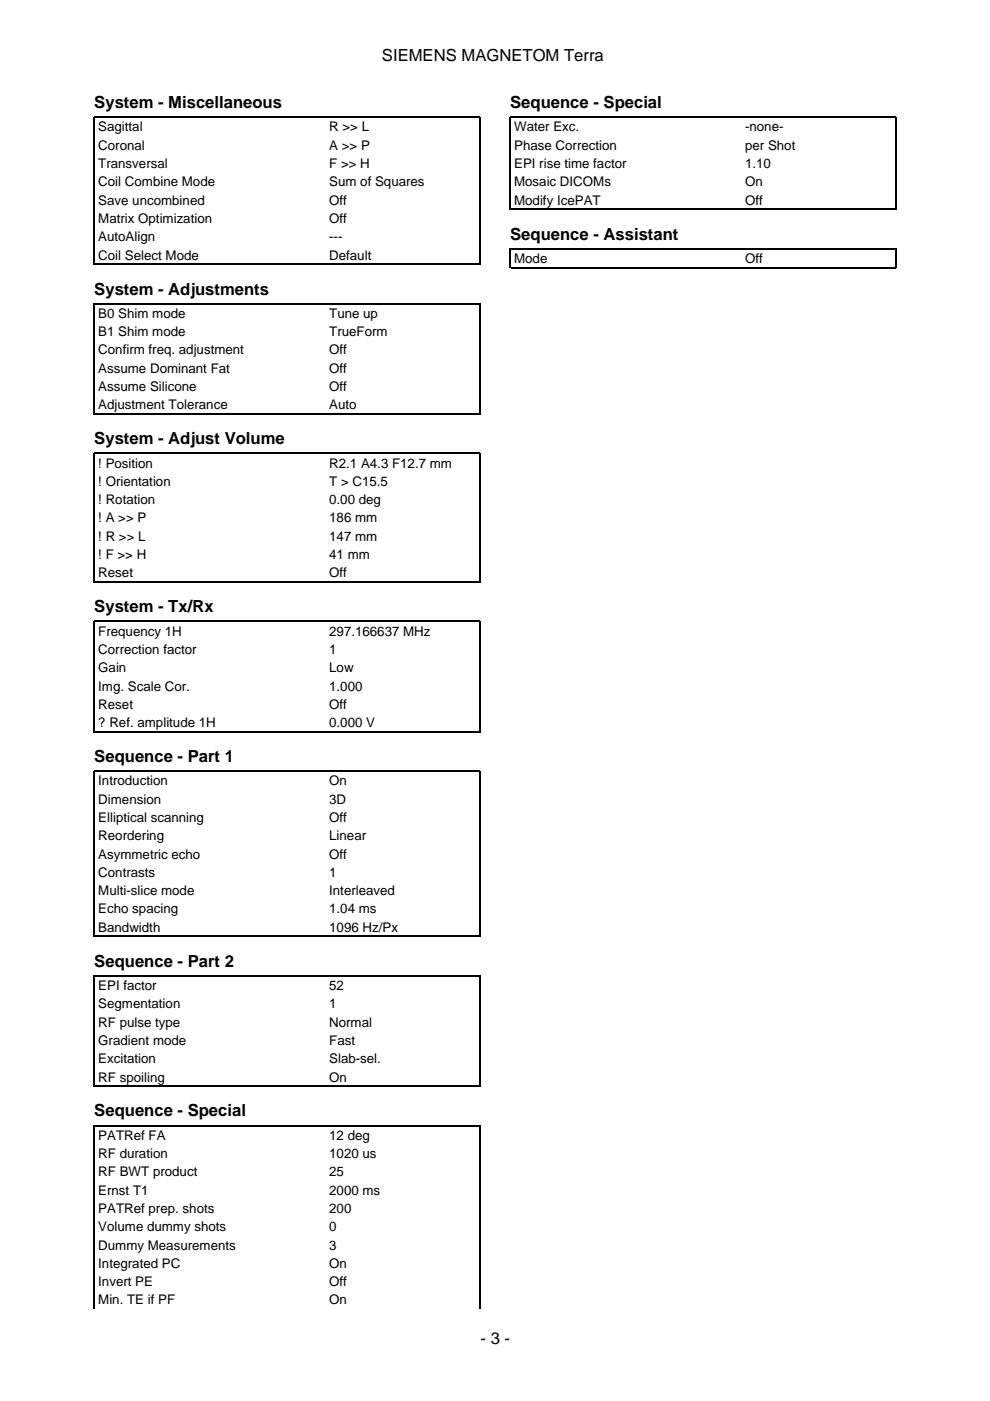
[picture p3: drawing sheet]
<svg xmlns="http://www.w3.org/2000/svg" width="210mm" height="297mm" viewBox="0 0 210 297" stroke-linecap="round" stroke-linejoin="round" font-family="sans-serif">
<defs><g id="words">
<g font-size="3.5">
<text x="81" y="12.9">SIEMENS MAGNETOM Terra</text>
<text x="20" y="22.9">System - Miscellaneous</text>
<text x="108.2" y="22.9">Sequence - Special</text>
<text x="108.2" y="50.8">Sequence - Assistant</text>
<text x="20" y="62.4">System - Adjustments</text>
<text x="20" y="94.2">System - Adjust Volume</text>
<text x="20" y="129.8">System - Tx/Rx</text>
<text x="20" y="161.6">Sequence - Part 1</text>
<text x="20" y="205">Sequence - Part 2</text>
<text x="20" y="236.7">Sequence - Special</text>
<text x="101.9" y="284.9">- 3 -</text>
</g>
<g font-size="2.8">
<text x="20.8" y="27.9">Sagittal</text>
<text x="69.8" y="27.9">R &gt;&gt; L</text>
<text x="109" y="27.9">Water Exc.</text>
<text x="158" y="27.9">-none-</text>
<text x="20.8" y="31.7">Coronal</text>
<text x="20.8" y="35.6">Transversal</text>
<text x="69.8" y="31.7">A &gt;&gt; P</text>
<text x="69.8" y="35.6">F &gt;&gt; H</text>
<text x="109" y="31.7">Phase Correction</text>
<text x="109" y="35.6">EPI rise time factor</text>
<text x="158" y="31.7">per Shot</text>
<text x="158" y="35.6">1.10</text>
<text x="20.8" y="39.5">Coil Combine Mode</text>
<text x="69.8" y="39.5">Sum of Squares</text>
<text x="109" y="39.5">Mosaic DICOMs</text>
<text x="158" y="39.5">On</text>
<text x="20.8" y="43.4">Save uncombined</text>
<text x="20.8" y="47.3">Matrix Optimization</text>
<text x="69.8" y="43.4">Off</text>
<text x="69.8" y="47.3">Off</text>
<text x="109" y="43.4">Modify IcePAT</text>
<text x="158" y="43.4">Off</text>
<text x="20.8" y="51.2">AutoAlign</text>
<text x="69.8" y="51.2">---</text>
<text x="20.8" y="55">Coil Select Mode</text>
<text x="69.8" y="55">Default</text>
<text x="109" y="55.7">Mode</text>
<text x="158" y="55.7">Off</text>
<text x="20.8" y="67.4">B0 Shim mode</text>
<text x="20.8" y="71.3">B1 Shim mode</text>
<text x="69.8" y="67.4">Tune up</text>
<text x="69.8" y="71.3">TrueForm</text>
<text x="20.8" y="75.1">Confirm freq. adjustment</text>
<text x="69.8" y="75.1">Off</text>
<text x="20.8" y="79">Assume Dominant Fat</text>
<text x="20.8" y="82.9">Assume Silicone</text>
<text x="69.8" y="79">Off</text>
<text x="69.8" y="82.9">Off</text>
<text x="20.8" y="86.8">Adjustment Tolerance</text>
<text x="69.8" y="86.8">Auto</text>
<text x="20.8" y="99.1">! Position</text>
<text x="69.8" y="99.1">R2.1 A4.3 F12.7 mm</text>
<text x="20.8" y="103">! Orientation</text>
<text x="20.8" y="106.9">! Rotation</text>
<text x="69.8" y="103">T &gt; C15.5</text>
<text x="69.8" y="106.9">0.00 deg</text>
<text x="20.8" y="110.8">! A &gt;&gt; P</text>
<text x="69.8" y="110.8">186 mm</text>
<text x="20.8" y="114.7">! R &gt;&gt; L</text>
<text x="20.8" y="118.5">! F &gt;&gt; H</text>
<text x="69.8" y="114.7">147 mm</text>
<text x="69.8" y="118.5">41 mm</text>
<text x="20.8" y="122.4">Reset</text>
<text x="69.8" y="122.4">Off</text>
<text x="20.8" y="134.8">Frequency 1H</text>
<text x="69.8" y="134.8">297.166637 MHz</text>
<text x="20.8" y="138.6">Correction factor</text>
<text x="20.8" y="142.5">Gain</text>
<text x="69.8" y="138.6">1</text>
<text x="69.8" y="142.5">Low</text>
<text x="20.8" y="146.4">Img. Scale Cor.</text>
<text x="69.8" y="146.4">1.000</text>
<text x="20.8" y="150.3">Reset</text>
<text x="20.8" y="154.2">? Ref. amplitude 1H</text>
<text x="69.8" y="150.3">Off</text>
<text x="69.8" y="154.2">0.000 V</text>
<text x="20.8" y="166.5">Introduction</text>
<text x="69.8" y="166.5">On</text>
<text x="20.8" y="170.4">Dimension</text>
<text x="69.8" y="170.4">3D</text>
<text x="20.8" y="174.3">Elliptical scanning</text>
<text x="20.8" y="178.2">Reordering</text>
<text x="69.8" y="174.3">Off</text>
<text x="69.8" y="178.2">Linear</text>
<text x="20.8" y="182">Asymmetric echo</text>
<text x="20.8" y="185.9">Contrasts</text>
<text x="69.8" y="182">Off</text>
<text x="69.8" y="185.9">1</text>
<text x="20.8" y="189.8">Multi-slice mode</text>
<text x="69.8" y="189.8">Interleaved</text>
<text x="20.8" y="193.7">Echo spacing</text>
<text x="20.8" y="197.6">Bandwidth</text>
<text x="69.8" y="193.7">1.04 ms</text>
<text x="69.8" y="197.6">1096 Hz/Px</text>
<text x="20.8" y="209.9">EPI factor</text>
<text x="69.8" y="209.9">52</text>
<text x="20.8" y="213.8">Segmentation</text>
<text x="69.8" y="213.8">1</text>
<text x="20.8" y="217.7">RF pulse type</text>
<text x="20.8" y="221.5">Gradient mode</text>
<text x="69.8" y="217.7">Normal</text>
<text x="69.8" y="221.5">Fast</text>
<text x="20.8" y="225.4">Excitation</text>
<text x="69.8" y="225.4">Slab-sel.</text>
<text x="20.8" y="229.3">RF spoiling</text>
<text x="69.8" y="229.3">On</text>
<text x="20.8" y="241.7">PATRef FA</text>
<text x="20.8" y="245.5">RF duration</text>
<text x="69.8" y="241.7">12 deg</text>
<text x="69.8" y="245.5">1020 us</text>
<text x="20.8" y="249.4">RF BWT product</text>
<text x="69.8" y="249.4">25</text>
<text x="20.8" y="253.3">Ernst T1</text>
<text x="20.8" y="257.2">PATRef prep. shots</text>
<text x="69.8" y="253.3">2000 ms</text>
<text x="69.8" y="257.2">200</text>
<text x="20.8" y="261.1">Volume dummy shots</text>
<text x="69.8" y="261.1">0</text>
<text x="20.8" y="264.9">Dummy Measurements</text>
<text x="20.8" y="268.8">Integrated PC</text>
<text x="69.8" y="264.9">3</text>
<text x="69.8" y="268.8">On</text>
<text x="20.8" y="272.7">Invert PE</text>
<text x="69.8" y="272.7">Off</text>
<text x="20.8" y="276.6">Min. TE if PF</text>
<text x="69.8" y="276.6">On</text>
</g>
</g></defs>
<g fill="none" stroke="#000" stroke-width=".26">
<path d="M20 56.2v-31.4h81.8v31.4M20.1 56h81.6M108.2 44.5v-19.7h81.8v19.7M108.2 56.9v-4.2h81.8v4.2M108.3 44.4h81.6M108.3 56.7h81.6M20 87.9v-23.5h81.8v23.5M20.1 87.8h81.6M20 123.5v-27.4h81.8v27.4M20.1 123.4h81.6M20 155.3v-23.6h81.8v23.6M20.1 155.2h81.6"/>
<path d="M20 198.7v-35.2h81.8v35.2M20.1 198.5h81.6M20 230.4v-23.5h81.8v23.5M20.1 230.3h81.6M20 277.4v-38.8h81.8v38.8"/>
</g>
<use href="#words"/>
</svg>
